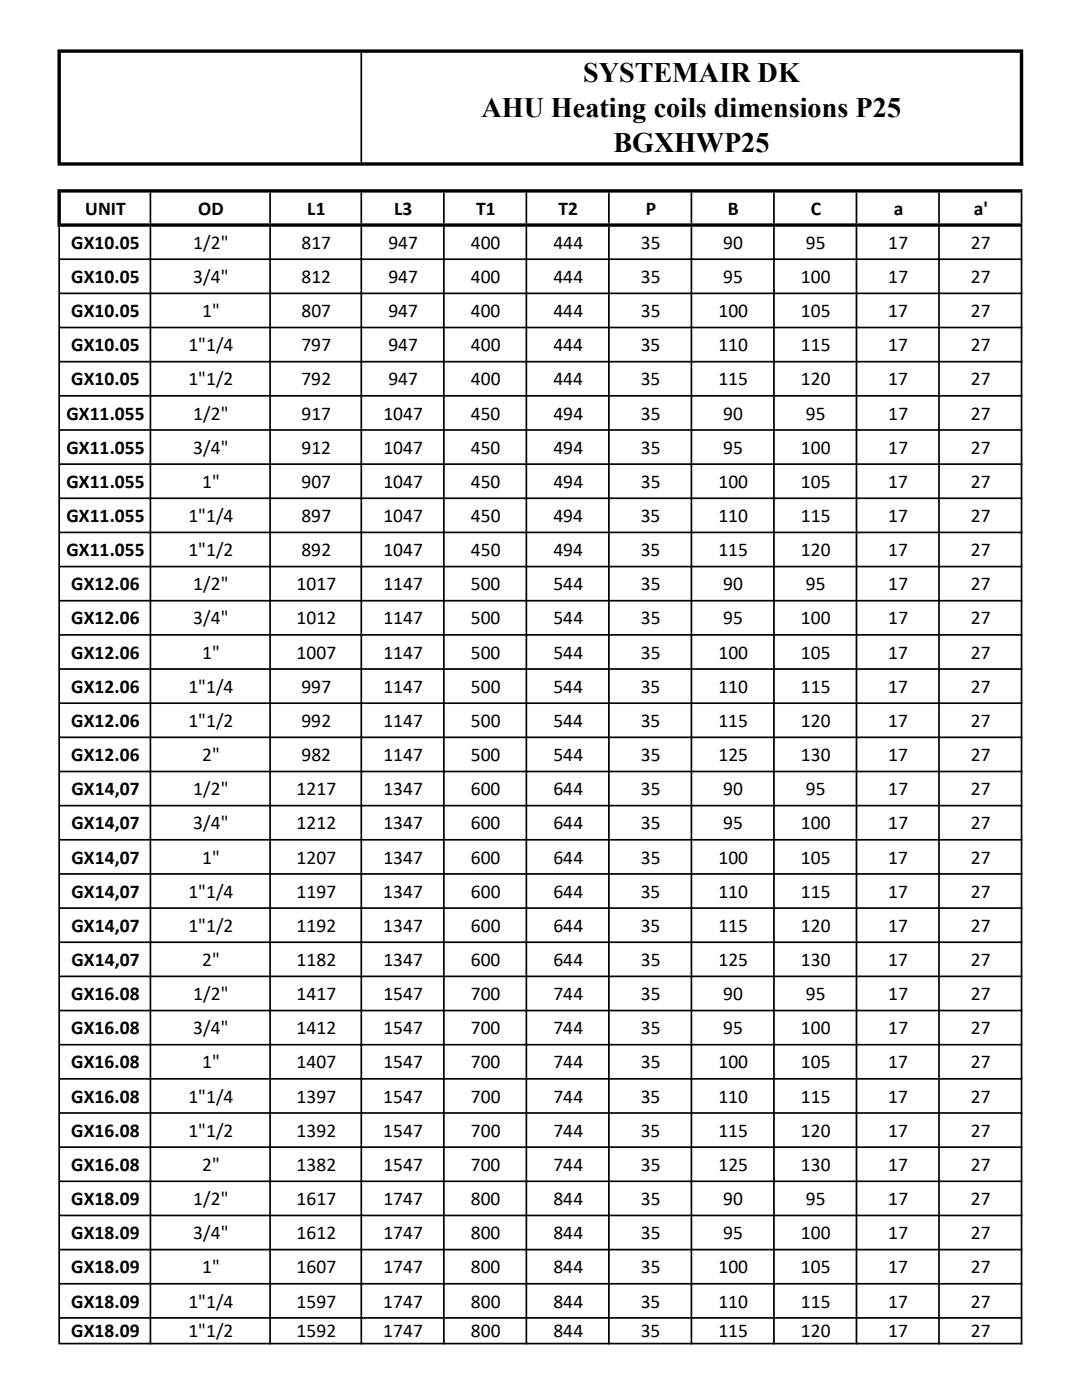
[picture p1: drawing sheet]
<svg xmlns="http://www.w3.org/2000/svg" width="216mm" height="279mm" viewBox="0 0 216 279" stroke-linecap="round" stroke-linejoin="round" font-family="sans-serif">
<defs><g id="words">
<g font-size="5.6">
<text x="116.3" y="16.4">SYSTEMAIR DK</text>
<text x="96.1" y="23.4">AHU Heating coils dimensions P25</text>
<text x="122.4" y="30.4">BGXHWP25</text>
</g>
<g font-size="3.9">
<text x="17" y="42.8">UNIT</text>
<text x="39.6" y="42.8">OD</text>
<text x="61.3" y="42.8">L1</text>
<text x="78.6" y="42.8">L3</text>
<text x="95" y="42.8">T1</text>
<text x="111.5" y="42.8">T2</text>
<text x="128.8" y="42.8">P</text>
<text x="145.2" y="42.8">B</text>
<text x="161.8" y="42.8">C</text>
<text x="178.3" y="42.8">a</text>
<text x="194.3" y="42.8">a'</text>
<text x="14.2" y="49.7">GX10.05</text>
<text x="38.6" y="49.7">1/2&quot;</text>
<text x="60.2" y="49.7">817</text>
<text x="77.5" y="49.7">947</text>
<text x="94" y="49.7">400</text>
<text x="110.4" y="49.7">444</text>
<text x="127.9" y="49.7">35</text>
<text x="144.3" y="49.7">90</text>
<text x="160.8" y="49.7">95</text>
<text x="177.2" y="49.7">17</text>
<text x="193.7" y="49.7">27</text>
<text x="14.2" y="56.5">GX10.05</text>
<text x="38.6" y="56.5">3/4&quot;</text>
<text x="60.2" y="56.5">812</text>
<text x="77.5" y="56.5">947</text>
<text x="94" y="56.5">400</text>
<text x="110.4" y="56.5">444</text>
<text x="127.9" y="56.5">35</text>
<text x="144.3" y="56.5">95</text>
<text x="159.8" y="56.5">100</text>
<text x="177.2" y="56.5">17</text>
<text x="193.7" y="56.5">27</text>
<text x="14.2" y="63.3">GX10.05</text>
<text x="40.3" y="63.3">1&quot;</text>
<text x="60.2" y="63.3">807</text>
<text x="77.5" y="63.3">947</text>
<text x="94" y="63.3">400</text>
<text x="110.4" y="63.3">444</text>
<text x="127.9" y="63.3">35</text>
<text x="143.4" y="63.3">100</text>
<text x="159.8" y="63.3">105</text>
<text x="177.2" y="63.3">17</text>
<text x="193.7" y="63.3">27</text>
<text x="14.2" y="70.1">GX10.05</text>
<text x="37.6" y="70.1">1&quot;1/4</text>
<text x="60.1" y="70.1">797</text>
<text x="77.5" y="70.1">947</text>
<text x="94" y="70.1">400</text>
<text x="110.4" y="70.1">444</text>
<text x="127.9" y="70.1">35</text>
<text x="143.4" y="70.1">110</text>
<text x="159.8" y="70.1">115</text>
<text x="177.2" y="70.1">17</text>
<text x="193.7" y="70.1">27</text>
<text x="14.2" y="76.9">GX10.05</text>
<text x="37.6" y="76.9">1&quot;1/2</text>
<text x="60.1" y="76.9">792</text>
<text x="77.5" y="76.9">947</text>
<text x="94" y="76.9">400</text>
<text x="110.4" y="76.9">444</text>
<text x="127.9" y="76.9">35</text>
<text x="143.4" y="76.9">115</text>
<text x="159.8" y="76.9">120</text>
<text x="177.2" y="76.9">17</text>
<text x="193.7" y="76.9">27</text>
<text x="13.3" y="83.7">GX11.055</text>
<text x="38.6" y="83.7">1/2&quot;</text>
<text x="60.2" y="83.7">917</text>
<text x="76.5" y="83.7">1047</text>
<text x="94" y="83.7">450</text>
<text x="110.4" y="83.7">494</text>
<text x="127.9" y="83.7">35</text>
<text x="144.3" y="83.7">90</text>
<text x="160.8" y="83.7">95</text>
<text x="177.2" y="83.7">17</text>
<text x="193.7" y="83.7">27</text>
<text x="13.3" y="90.6">GX11.055</text>
<text x="38.6" y="90.6">3/4&quot;</text>
<text x="60.2" y="90.6">912</text>
<text x="76.5" y="90.6">1047</text>
<text x="94" y="90.6">450</text>
<text x="110.4" y="90.6">494</text>
<text x="127.9" y="90.6">35</text>
<text x="144.3" y="90.6">95</text>
<text x="159.8" y="90.6">100</text>
<text x="177.2" y="90.6">17</text>
<text x="193.7" y="90.6">27</text>
<text x="13.3" y="97.4">GX11.055</text>
<text x="40.3" y="97.4">1&quot;</text>
<text x="60.2" y="97.4">907</text>
<text x="76.5" y="97.4">1047</text>
<text x="94" y="97.4">450</text>
<text x="110.4" y="97.4">494</text>
<text x="127.9" y="97.4">35</text>
<text x="143.4" y="97.4">100</text>
<text x="159.8" y="97.4">105</text>
<text x="177.2" y="97.4">17</text>
<text x="193.7" y="97.4">27</text>
<text x="13.3" y="104.2">GX11.055</text>
<text x="37.6" y="104.2">1&quot;1/4</text>
<text x="60.1" y="104.2">897</text>
<text x="76.5" y="104.2">1047</text>
<text x="94" y="104.2">450</text>
<text x="110.4" y="104.2">494</text>
<text x="127.9" y="104.2">35</text>
<text x="143.4" y="104.2">110</text>
<text x="159.8" y="104.2">115</text>
<text x="177.2" y="104.2">17</text>
<text x="193.7" y="104.2">27</text>
<text x="13.3" y="111">GX11.055</text>
<text x="37.6" y="111">1&quot;1/2</text>
<text x="60.1" y="111">892</text>
<text x="76.5" y="111">1047</text>
<text x="94" y="111">450</text>
<text x="110.4" y="111">494</text>
<text x="127.9" y="111">35</text>
<text x="143.4" y="111">115</text>
<text x="159.8" y="111">120</text>
<text x="177.2" y="111">17</text>
<text x="193.7" y="111">27</text>
<text x="14.2" y="117.8">GX12.06</text>
<text x="38.6" y="117.8">1/2&quot;</text>
<text x="59.2" y="117.8">1017</text>
<text x="76.5" y="117.8">1147</text>
<text x="94" y="117.8">500</text>
<text x="110.4" y="117.8">544</text>
<text x="127.9" y="117.8">35</text>
<text x="144.3" y="117.8">90</text>
<text x="160.8" y="117.8">95</text>
<text x="177.2" y="117.8">17</text>
<text x="193.7" y="117.8">27</text>
<text x="14.2" y="124.6">GX12.06</text>
<text x="38.6" y="124.6">3/4&quot;</text>
<text x="59.2" y="124.6">1012</text>
<text x="76.5" y="124.6">1147</text>
<text x="94" y="124.6">500</text>
<text x="110.4" y="124.6">544</text>
<text x="127.9" y="124.6">35</text>
<text x="144.3" y="124.6">95</text>
<text x="159.8" y="124.6">100</text>
<text x="177.2" y="124.6">17</text>
<text x="193.7" y="124.6">27</text>
<text x="14.2" y="131.4">GX12.06</text>
<text x="40.3" y="131.4">1&quot;</text>
<text x="59.2" y="131.4">1007</text>
<text x="76.5" y="131.4">1147</text>
<text x="94" y="131.4">500</text>
<text x="110.4" y="131.4">544</text>
<text x="127.9" y="131.4">35</text>
<text x="143.4" y="131.4">100</text>
<text x="159.8" y="131.4">105</text>
<text x="177.2" y="131.4">17</text>
<text x="193.7" y="131.4">27</text>
<text x="14.2" y="138.3">GX12.06</text>
<text x="37.6" y="138.3">1&quot;1/4</text>
<text x="60.1" y="138.3">997</text>
<text x="76.5" y="138.3">1147</text>
<text x="94" y="138.3">500</text>
<text x="110.4" y="138.3">544</text>
<text x="127.9" y="138.3">35</text>
<text x="143.4" y="138.3">110</text>
<text x="159.8" y="138.3">115</text>
<text x="177.2" y="138.3">17</text>
<text x="193.7" y="138.3">27</text>
<text x="14.2" y="145.1">GX12.06</text>
<text x="37.6" y="145.1">1&quot;1/2</text>
<text x="60.1" y="145.1">992</text>
<text x="76.5" y="145.1">1147</text>
<text x="94" y="145.1">500</text>
<text x="110.4" y="145.1">544</text>
<text x="127.9" y="145.1">35</text>
<text x="143.4" y="145.1">115</text>
<text x="159.8" y="145.1">120</text>
<text x="177.2" y="145.1">17</text>
<text x="193.7" y="145.1">27</text>
<text x="14.2" y="151.9">GX12.06</text>
<text x="40.3" y="151.9">2&quot;</text>
<text x="60.2" y="151.9">982</text>
<text x="76.5" y="151.9">1147</text>
<text x="94" y="151.9">500</text>
<text x="110.4" y="151.9">544</text>
<text x="127.9" y="151.9">35</text>
<text x="143.4" y="151.9">125</text>
<text x="159.8" y="151.9">130</text>
<text x="177.2" y="151.9">17</text>
<text x="193.7" y="151.9">27</text>
<text x="14.3" y="158.7">GX14,07</text>
<text x="38.6" y="158.7">1/2&quot;</text>
<text x="59.2" y="158.7">1217</text>
<text x="76.5" y="158.7">1347</text>
<text x="94" y="158.7">600</text>
<text x="110.4" y="158.7">644</text>
<text x="127.9" y="158.7">35</text>
<text x="144.3" y="158.7">90</text>
<text x="160.8" y="158.7">95</text>
<text x="177.2" y="158.7">17</text>
<text x="193.7" y="158.7">27</text>
<text x="14.3" y="165.5">GX14,07</text>
<text x="38.6" y="165.5">3/4&quot;</text>
<text x="59.2" y="165.5">1212</text>
<text x="76.5" y="165.5">1347</text>
<text x="94" y="165.5">600</text>
<text x="110.4" y="165.5">644</text>
<text x="127.9" y="165.5">35</text>
<text x="144.3" y="165.5">95</text>
<text x="159.8" y="165.5">100</text>
<text x="177.2" y="165.5">17</text>
<text x="193.7" y="165.5">27</text>
<text x="14.3" y="172.3">GX14,07</text>
<text x="40.3" y="172.3">1&quot;</text>
<text x="59.2" y="172.3">1207</text>
<text x="76.5" y="172.3">1347</text>
<text x="94" y="172.3">600</text>
<text x="110.4" y="172.3">644</text>
<text x="127.9" y="172.3">35</text>
<text x="143.4" y="172.3">100</text>
<text x="159.8" y="172.3">105</text>
<text x="177.2" y="172.3">17</text>
<text x="193.7" y="172.3">27</text>
<text x="14.3" y="179.2">GX14,07</text>
<text x="37.6" y="179.2">1&quot;1/4</text>
<text x="59.2" y="179.2">1197</text>
<text x="76.5" y="179.2">1347</text>
<text x="93.9" y="179.2">600</text>
<text x="110.4" y="179.2">644</text>
<text x="127.9" y="179.2">35</text>
<text x="143.4" y="179.2">110</text>
<text x="159.8" y="179.2">115</text>
<text x="177.2" y="179.2">17</text>
<text x="193.7" y="179.2">27</text>
<text x="14.3" y="186">GX14,07</text>
<text x="37.6" y="186">1&quot;1/2</text>
<text x="59.2" y="186">1192</text>
<text x="76.5" y="186">1347</text>
<text x="93.9" y="186">600</text>
<text x="110.4" y="186">644</text>
<text x="127.9" y="186">35</text>
<text x="143.4" y="186">115</text>
<text x="159.8" y="186">120</text>
<text x="177.2" y="186">17</text>
<text x="193.7" y="186">27</text>
<text x="14.3" y="192.8">GX14,07</text>
<text x="40.3" y="192.8">2&quot;</text>
<text x="59.2" y="192.8">1182</text>
<text x="76.5" y="192.8">1347</text>
<text x="94" y="192.8">600</text>
<text x="110.4" y="192.8">644</text>
<text x="127.9" y="192.8">35</text>
<text x="143.4" y="192.8">125</text>
<text x="159.8" y="192.8">130</text>
<text x="177.2" y="192.8">17</text>
<text x="193.7" y="192.8">27</text>
<text x="14.2" y="199.6">GX16.08</text>
<text x="38.6" y="199.6">1/2&quot;</text>
<text x="59.2" y="199.6">1417</text>
<text x="76.5" y="199.6">1547</text>
<text x="94" y="199.6">700</text>
<text x="110.4" y="199.6">744</text>
<text x="127.9" y="199.6">35</text>
<text x="144.3" y="199.6">90</text>
<text x="160.8" y="199.6">95</text>
<text x="177.2" y="199.6">17</text>
<text x="193.7" y="199.6">27</text>
<text x="14.2" y="206.4">GX16.08</text>
<text x="38.6" y="206.4">3/4&quot;</text>
<text x="59.2" y="206.4">1412</text>
<text x="76.5" y="206.4">1547</text>
<text x="94" y="206.4">700</text>
<text x="110.4" y="206.4">744</text>
<text x="127.9" y="206.4">35</text>
<text x="144.3" y="206.4">95</text>
<text x="159.8" y="206.4">100</text>
<text x="177.2" y="206.4">17</text>
<text x="193.7" y="206.4">27</text>
<text x="14.2" y="213.2">GX16.08</text>
<text x="40.3" y="213.2">1&quot;</text>
<text x="59.2" y="213.2">1407</text>
<text x="76.5" y="213.2">1547</text>
<text x="94" y="213.2">700</text>
<text x="110.4" y="213.2">744</text>
<text x="127.9" y="213.2">35</text>
<text x="143.4" y="213.2">100</text>
<text x="159.8" y="213.2">105</text>
<text x="177.2" y="213.2">17</text>
<text x="193.7" y="213.2">27</text>
<text x="14.2" y="220">GX16.08</text>
<text x="37.6" y="220">1&quot;1/4</text>
<text x="59.2" y="220">1397</text>
<text x="76.5" y="220">1547</text>
<text x="93.9" y="220">700</text>
<text x="110.4" y="220">744</text>
<text x="127.9" y="220">35</text>
<text x="143.4" y="220">110</text>
<text x="159.8" y="220">115</text>
<text x="177.2" y="220">17</text>
<text x="193.7" y="220">27</text>
<text x="14.2" y="226.9">GX16.08</text>
<text x="37.6" y="226.9">1&quot;1/2</text>
<text x="59.2" y="226.9">1392</text>
<text x="76.5" y="226.9">1547</text>
<text x="93.9" y="226.9">700</text>
<text x="110.4" y="226.9">744</text>
<text x="127.9" y="226.9">35</text>
<text x="143.4" y="226.9">115</text>
<text x="159.8" y="226.9">120</text>
<text x="177.2" y="226.9">17</text>
<text x="193.7" y="226.9">27</text>
<text x="14.2" y="233.7">GX16.08</text>
<text x="40.3" y="233.7">2&quot;</text>
<text x="59.2" y="233.7">1382</text>
<text x="76.5" y="233.7">1547</text>
<text x="94" y="233.7">700</text>
<text x="110.4" y="233.7">744</text>
<text x="127.9" y="233.7">35</text>
<text x="143.4" y="233.7">125</text>
<text x="159.8" y="233.7">130</text>
<text x="177.2" y="233.7">17</text>
<text x="193.7" y="233.7">27</text>
<text x="14.2" y="240.5">GX18.09</text>
<text x="38.6" y="240.5">1/2&quot;</text>
<text x="59.2" y="240.5">1617</text>
<text x="76.5" y="240.5">1747</text>
<text x="94" y="240.5">800</text>
<text x="110.4" y="240.5">844</text>
<text x="127.9" y="240.5">35</text>
<text x="144.3" y="240.5">90</text>
<text x="160.8" y="240.5">95</text>
<text x="177.2" y="240.5">17</text>
<text x="193.7" y="240.5">27</text>
<text x="14.2" y="247.3">GX18.09</text>
<text x="38.6" y="247.3">3/4&quot;</text>
<text x="59.2" y="247.3">1612</text>
<text x="76.5" y="247.3">1747</text>
<text x="94" y="247.3">800</text>
<text x="110.4" y="247.3">844</text>
<text x="127.9" y="247.3">35</text>
<text x="144.3" y="247.3">95</text>
<text x="159.8" y="247.3">100</text>
<text x="177.2" y="247.3">17</text>
<text x="193.7" y="247.3">27</text>
<text x="14.2" y="254.1">GX18.09</text>
<text x="40.3" y="254.1">1&quot;</text>
<text x="59.2" y="254.1">1607</text>
<text x="76.5" y="254.1">1747</text>
<text x="94" y="254.1">800</text>
<text x="110.4" y="254.1">844</text>
<text x="127.9" y="254.1">35</text>
<text x="143.4" y="254.1">100</text>
<text x="159.8" y="254.1">105</text>
<text x="177.2" y="254.1">17</text>
<text x="193.7" y="254.1">27</text>
<text x="14.2" y="260.9">GX18.09</text>
<text x="37.6" y="260.9">1&quot;1/4</text>
<text x="59.2" y="260.9">1597</text>
<text x="76.5" y="260.9">1747</text>
<text x="93.9" y="260.9">800</text>
<text x="110.4" y="260.9">844</text>
<text x="127.9" y="260.9">35</text>
<text x="143.4" y="260.9">110</text>
<text x="159.8" y="260.9">115</text>
<text x="177.2" y="260.9">17</text>
<text x="193.7" y="260.9">27</text>
<text x="14.2" y="266.9">GX18.09</text>
<text x="37.6" y="266.9">1&quot;1/2</text>
<text x="59.2" y="266.9">1592</text>
<text x="76.5" y="266.9">1747</text>
<text x="93.9" y="266.9">800</text>
<text x="110.4" y="266.9">844</text>
<text x="127.9" y="266.9">35</text>
<text x="143.4" y="266.9">115</text>
<text x="159.8" y="266.9">120</text>
<text x="177.2" y="266.9">17</text>
<text x="193.7" y="266.9">27</text>
</g>
</g></defs>
<g fill="#000">
<path d="M11.5 9.9h.6v23.2h-.6zM71.9 10.5h.4v21.9h-.4zM203.5 10.5h.7v22.6h-.7zM11.5 37.8h.6v7.5h-.6zM29.8 38.4h.4v6.2h-.4zM53.7 38.4h.4v6.2h-.4zM71.9 38.4h.4v6.2h-.4zM88.4 38.4h.3v6.2h-.3zM104.9 38.4h.3v6.2h-.3zM121.3 38.4h.4v6.2h-.4zM137.8 38.4h.3v6.2h-.3zM154.3 38.4h.3v6.2h-.3zM170.7 38.4h.4v6.2h-.4zM187.2 38.4h.3v6.2h-.3zM203.7 38.4h.3v6.2h-.3z" fill-rule="evenodd"/>
<path d="M11.6 45.3h.4v223h-.4zM71.9 45.3h.4v223h-.4zM203.7 45.3h.3v223h-.3zM29.8 45.3h.4v223h-.4zM53.7 45.3h.4v223h-.4zM88.4 45.3h.3v223h-.3zM104.9 45.3h.3v223h-.3zM121.3 45.3h.4v223h-.4zM137.8 45.3h.3v223h-.3zM154.3 45.3h.3v223h-.3zM170.7 45.3h.4v223h-.4zM187.2 45.3h.3v223h-.3zM12.1 9.9h192.1v.6h-192.1zM12.1 32.4h192.1v.7h-192.1zM12.1 37.8h191.9v.6h-191.9z" fill-rule="evenodd"/>
<path d="M12.1 44.6h191.9v.7h-191.9zM12 51.6h192v.3h-192zM12 58.4h192v.3h-192zM12 65.2h192v.3h-192zM12 72h192v.3h-192zM12 78.8h192v.4h-192zM12 85.6h192v.4h-192zM12 92.5h192v.3h-192zM12 99.3h192v.3h-192zM12 106.1h192v.3h-192zM12 112.9h192v.3h-192zM12 119.7h192v.4h-192zM12 126.5h192v.4h-192zM12 133.3h192v.4h-192zM12 140.2h192v.3h-192zM12 147h192v.3h-192zM12 153.8h192v.3h-192zM12 160.6h192v.4h-192zM12 167.4h192v.4h-192zM12 174.2h192v.4h-192zM12 181.1h192v.3h-192zM12 187.9h192v.3h-192zM12 194.7h192v.3h-192zM12 201.5h192v.3h-192zM12 208.3h192v.4h-192zM12 215.1h192v.4h-192zM12 222h192v.3h-192zM12 228.8h192v.3h-192zM12 235.6h192v.3h-192zM12 242.4h192v.3h-192zM12 249.2h192v.4h-192zM12 256h192v.4h-192zM12 262.8h192v.4h-192zM12 268h192v.3h-192z" fill-rule="evenodd"/>
</g>
<use href="#words"/>
</svg>
